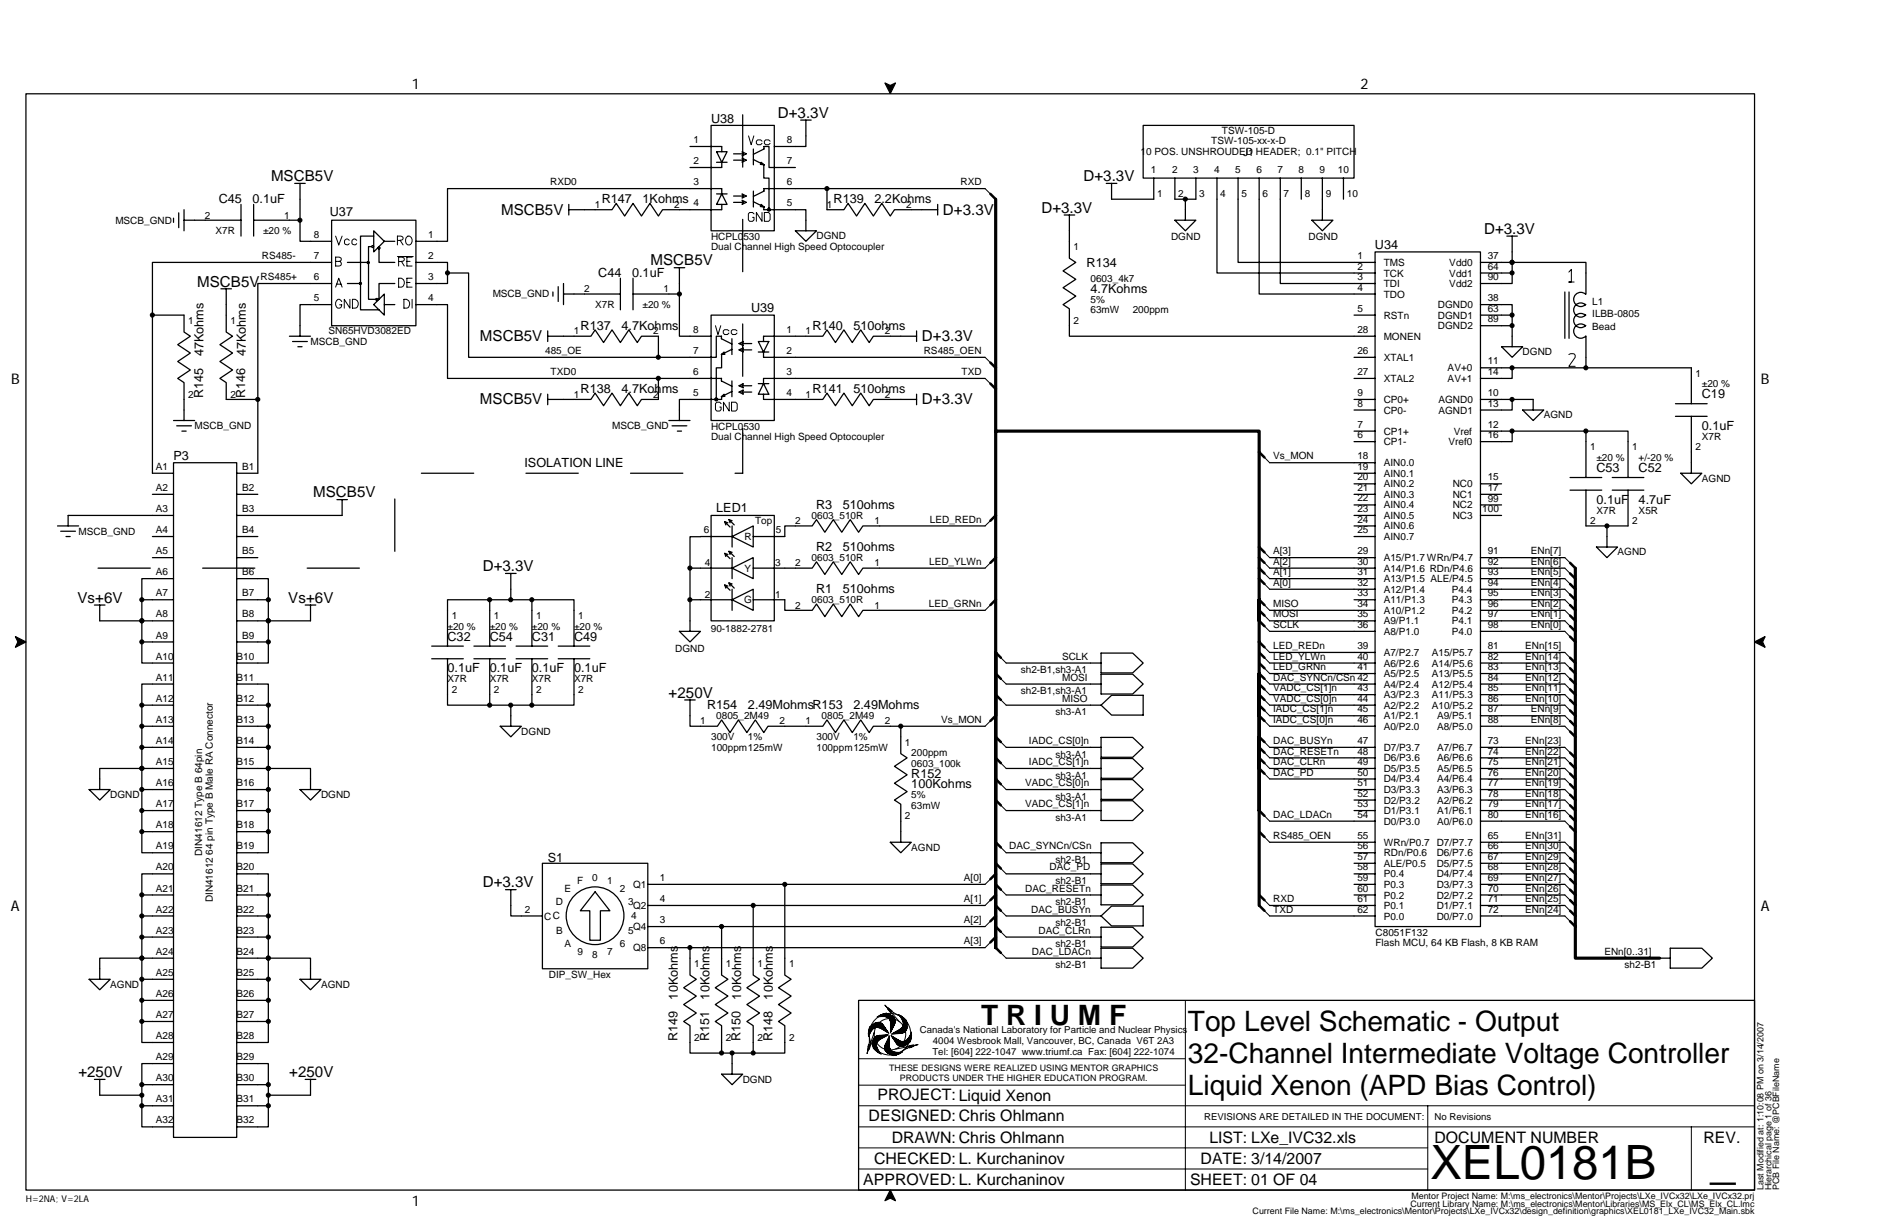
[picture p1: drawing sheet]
<svg xmlns="http://www.w3.org/2000/svg" width="432mm" height="279mm" viewBox="0 0 432 279" stroke-linecap="round" stroke-linejoin="round" font-family="sans-serif">
<defs><g id="words">
<g font-size="10.8">
<text x="325.8" y="268.5">XEL0181B</text>
<text x="389.4" y="268.5">_</text>
</g>
<g font-size="6.4">
<text x="223.5" y="233.4">T R I U M F</text>
<text x="270.5" y="234.8">Top Level Schematic - Output</text>
<text x="270.5" y="242">32-Channel Intermediate Voltage Controller</text>
<text x="270.5" y="249.2">Liquid Xenon (APD Bias Control)</text>
</g>
<g font-size="3.6">
<text x="199.8" y="250.6">PROJECT: Liquid Xenon</text>
<text x="197.8" y="255.4">DESIGNED: Chris Ohlmann</text>
<text x="203.1" y="260.2">DRAWN: Chris Ohlmann</text>
<text x="275.4" y="260.2">LIST: LXe_IVC32.xls</text>
<text x="326.7" y="260.2">DOCUMENT NUMBER</text>
<text x="388" y="260.2">REV.</text>
<text x="196.6" y="269.8">APPROVED: L. Kurchaninov</text>
<text x="199.1" y="265">CHECKED: L. Kurchaninov</text>
<text x="271" y="269.8">SHEET: 01 OF 04</text>
<text x="273.4" y="265">DATE: 3/14/2007</text>
</g>
<g font-size="3.4">
<text x="177.1" y="26.8">D+3.3V</text>
<text x="61.7" y="41.2">MSCB5V</text>
<text x="246.8" y="41.2">D+3.3V</text>
<text x="114.1" y="48.9">MSCB5V</text>
<text x="214.8" y="48.9">D+3.3V</text>
<text x="237.2" y="48.5">D+3.3V</text>
<text x="338" y="53.2">D+3.3V</text>
<text x="44.9" y="65.3">MSCB5V</text>
<text x="148.1" y="60.5">MSCB5V</text>
<text x="109.3" y="77.7">MSCB5V</text>
<text x="210" y="77.7">D+3.3V</text>
<text x="109.3" y="92.1">MSCB5V</text>
<text x="210" y="92.1">D+3.3V</text>
<text x="71.3" y="113.3">MSCB5V</text>
<text x="109.9" y="130.1">D+3.3V</text>
<text x="17.7" y="137.3">Vs+6V</text>
<text x="65.7" y="137.3">Vs+6V</text>
<text x="152.3" y="158.9">+250V</text>
<text x="109.9" y="202.1">D+3.3V</text>
<text x="17.8" y="245.3">+250V</text>
<text x="65.8" y="245.3">+250V</text>
</g>
<g font-size="3.3">
<text x="93.8" y="20.3">1</text>
<text x="309.9" y="20.3">2</text>
<text x="2.5" y="87.5">B</text>
<text x="401" y="87.5">B</text>
<text x="2.5" y="207.5">A</text>
<text x="401" y="207.5">A</text>
<text x="93.8" y="274.7">1</text>
</g>
<g font-size="2.9">
<text x="161.9" y="27.9">U38</text>
<text x="49.8" y="46.3">C45</text>
<text x="57.5" y="46.3">0.1uF</text>
<text x="137" y="46.3">R147</text>
<text x="146.3" y="46.3">1Kohms</text>
<text x="189.8" y="46.3">R139</text>
<text x="199.1" y="46.3">2.2Kohms</text>
<text x="75.1" y="49.3">U37</text>
<text x="313.1" y="56.8">U34</text>
<text x="136.2" y="63.1">C44</text>
<text x="143.9" y="63.1">0.1uF</text>
<text x="247.5" y="60.7">R134</text>
<text x="171" y="71.1">U39</text>
<text x="248.3" y="66.7">4.7Kohms</text>
<text x="132.2" y="75.1">R137</text>
<text x="141.5" y="75.1">4.7Kohms</text>
<text x="185" y="75.1">R140</text>
<text x="194.4" y="75.1">510ohms</text>
<text x="46.4" y="81.2" transform="rotate(-90 46.4 81.2)">47Kohms</text>
<text x="56" y="81.2" transform="rotate(-90 56 81.2)">47Kohms</text>
<text x="132.2" y="89.5">R138</text>
<text x="141.5" y="89.5">4.7Kohms</text>
<text x="185" y="89.5">R141</text>
<text x="194.4" y="89.5">510ohms</text>
<text x="46.3" y="90.7" transform="rotate(-90 46.3 90.7)">R145</text>
<text x="55.9" y="90.7" transform="rotate(-90 55.9 90.7)">R146</text>
<text x="387.6" y="90.7">C19</text>
<text x="387.6" y="97.9">0.1uF</text>
<text x="39.5" y="104.8">P3</text>
<text x="119.4" y="106.3">ISOLATION LINE</text>
<text x="363.6" y="107.5">C53</text>
<text x="373.2" y="107.5">C52</text>
<text x="163.1" y="116.6">LED1</text>
<text x="185.9" y="115.9">R3</text>
<text x="191.9" y="115.9">510ohms</text>
<text x="363.6" y="114.7">0.1uF</text>
<text x="373.2" y="114.7">4.7uF</text>
<text x="185.9" y="125.5">R2</text>
<text x="191.9" y="125.5">510ohms</text>
<text x="185.9" y="135.1">R1</text>
<text x="191.9" y="135.1">510ohms</text>
<text x="101.9" y="145.9">C32</text>
<text x="111.5" y="145.9">C54</text>
<text x="121.1" y="145.9">C31</text>
<text x="130.7" y="145.9">C49</text>
<text x="101.9" y="153.1">0.1uF</text>
<text x="111.5" y="153.1">0.1uF</text>
<text x="121.1" y="153.1">0.1uF</text>
<text x="130.7" y="153.1">0.1uF</text>
<text x="161" y="161.5">R154</text>
<text x="170.3" y="161.5">2.49MohmsR153</text>
<text x="194.4" y="161.5">2.49Mohms</text>
<text x="207.5" y="177.1">R152</text>
<text x="207.5" y="179.5">100Kohms</text>
<text x="124.7" y="196.3">S1</text>
<text x="154.4" y="227.6" transform="rotate(-90 154.4 227.6)">10Kohms</text>
<text x="161.6" y="227.6" transform="rotate(-90 161.6 227.6)">10Kohms</text>
<text x="168.8" y="227.6" transform="rotate(-90 168.8 227.6)">10Kohms</text>
<text x="176" y="227.6" transform="rotate(-90 176 227.6)">10Kohms</text>
<text x="154.3" y="237.1" transform="rotate(-90 154.3 237.1)">R149</text>
<text x="161.5" y="237.1" transform="rotate(-90 161.5 237.1)">R151</text>
<text x="168.7" y="237.1" transform="rotate(-90 168.7 237.1)">R150</text>
<text x="175.9" y="237.1" transform="rotate(-90 175.9 237.1)">R148</text>
</g>
<g font-size="2.3">
<text x="157.9" y="32.6">1</text>
<text x="179.2" y="32.6">8</text>
<text x="259.8" y="35.3">10 POS. UNSHROUDED HEADER; 0.1&quot; PITCH</text>
<text x="275.8" y="32.9">TSW-105-xx-x-D</text>
<text x="278.3" y="30.5">TSW-105-D</text>
<text x="283.1" y="35.4">J1</text>
<text x="157.9" y="37.4">2</text>
<text x="179.2" y="37.4">7</text>
<text x="262.1" y="39.4">1</text>
<text x="266.9" y="39.4">2</text>
<text x="271.7" y="39.4">3</text>
<text x="276.5" y="39.4">4</text>
<text x="281.3" y="39.4">5</text>
<text x="286.1" y="39.4">6</text>
<text x="290.9" y="39.5">7</text>
<text x="295.7" y="39.4">8</text>
<text x="300.5" y="39.4">9</text>
<text x="304.7" y="39.4">10</text>
<text x="125.3" y="42.2">RXD0</text>
<text x="135.5" y="47.3">1</text>
<text x="153.5" y="47.3">2</text>
<text x="157.9" y="47">4</text>
<text x="157.9" y="42.2">3</text>
<text x="179.2" y="42.2">6</text>
<text x="179.2" y="47">5</text>
<text x="188.3" y="47.3">1</text>
<text x="206.4" y="47.3">2</text>
<text x="218.8" y="42.2">RXD</text>
<text x="263.5" y="44.9">1</text>
<text x="268.3" y="44.9">2</text>
<text x="273.1" y="44.9">3</text>
<text x="277.9" y="44.9">4</text>
<text x="282.7" y="44.9">5</text>
<text x="287.5" y="44.9">6</text>
<text x="292.3" y="44.9">7</text>
<text x="297.1" y="44.9">8</text>
<text x="301.9" y="44.9">9</text>
<text x="306.7" y="44.9">10</text>
<text x="26.3" y="50.9">MSCB_GND</text>
<text x="46.7" y="49.8">2</text>
<text x="49.1" y="53.4">X7R</text>
<text x="59.9" y="53.4">±20 %</text>
<text x="64.7" y="49.8">1</text>
<text x="59.6" y="59">RS485-</text>
<text x="71.5" y="54.2">8</text>
<text x="71.5" y="59">7</text>
<text x="97.5" y="54.2">1</text>
<text x="97.5" y="59">2</text>
<text x="161.9" y="54.6">HCPL0530</text>
<text x="161.9" y="57">Dual Channel High Speed Optocoupler</text>
<text x="185.9" y="54.5">DGND</text>
<text x="244.5" y="57">1</text>
<text x="266.7" y="54.7">DGND</text>
<text x="298" y="54.7">DGND</text>
<text x="309.1" y="59">1</text>
<text x="338.8" y="59">37</text>
<text x="59.4" y="63.8">RS485+</text>
<text x="71.5" y="63.8">6</text>
<text x="97.5" y="63.8">3</text>
<text x="248.3" y="64.2">0603_4k7</text>
<text x="309.1" y="61.4">2</text>
<text x="309.1" y="63.8">3</text>
<text x="315.1" y="60.6">TMS</text>
<text x="315.1" y="63">TCK</text>
<text x="315.1" y="65.4">TDI</text>
<text x="330.1" y="63">Vdd1</text>
<text x="330.1" y="60.6">Vdd0</text>
<text x="330.1" y="65.4">Vdd2</text>
<text x="338.8" y="61.4">64</text>
<text x="338.8" y="63.8">90</text>
<text x="71.5" y="68.6">5</text>
<text x="97.5" y="68.6">4</text>
<text x="112.2" y="67.7">MSCB_GND</text>
<text x="133.1" y="66.6">2</text>
<text x="135.5" y="70.2">X7R</text>
<text x="146.3" y="70.2">±20 %</text>
<text x="151.1" y="66.6">1</text>
<text x="248.3" y="69">5%</text>
<text x="248.3" y="71.4">63mW</text>
<text x="258" y="71.4">200ppm</text>
<text x="309.1" y="71">5</text>
<text x="309.1" y="66.2">4</text>
<text x="315.1" y="67.8">TDO</text>
<text x="327.5" y="70.2">DGND0</text>
<text x="338.8" y="68.6">38</text>
<text x="338.8" y="71">63</text>
<text x="362.6" y="69.3">L1</text>
<text x="42.9" y="73.8">1</text>
<text x="52.5" y="73.8">1</text>
<text x="74.8" y="76.1">SN65HVD3082ED</text>
<text x="130.7" y="76.2">1</text>
<text x="148.7" y="76.2">2</text>
<text x="157.8" y="75.8">8</text>
<text x="179.1" y="75.8">1</text>
<text x="183.5" y="76.2">1</text>
<text x="201.5" y="76.2">2</text>
<text x="244.5" y="73.8">2</text>
<text x="309.1" y="75.8">28</text>
<text x="315.1" y="72.6">RSTn</text>
<text x="315.1" y="77.4">MONEN</text>
<text x="327.5" y="72.6">DGND1</text>
<text x="327.5" y="75">DGND2</text>
<text x="338.8" y="73.4">89</text>
<text x="362.6" y="72.2">ILBB-0805</text>
<text x="362.6" y="75.1">Bead</text>
<text x="70.7" y="78.6">MSCB_GND</text>
<text x="124.1" y="80.6">485_OE</text>
<text x="157.8" y="80.6">7</text>
<text x="179.1" y="80.6">2</text>
<text x="210.4" y="80.6">RS485_OEN</text>
<text x="309.1" y="80.6">26</text>
<text x="315.1" y="82.2">XTAL1</text>
<text x="338.8" y="83">11</text>
<text x="346.8" y="80.9">DGND</text>
<text x="125.4" y="85.4">TXD0</text>
<text x="157.8" y="85.4">6</text>
<text x="179.1" y="85.4">3</text>
<text x="219" y="85.4">TXD</text>
<text x="309.1" y="85.4">27</text>
<text x="315.1" y="87">XTAL2</text>
<text x="329.7" y="84.6">AV+0</text>
<text x="329.7" y="87">AV+1</text>
<text x="338.8" y="85.4">14</text>
<text x="386.1" y="85.8">1</text>
<text x="387.6" y="88.2">±20 %</text>
<text x="42.9" y="90.6">2</text>
<text x="52.5" y="90.6">2</text>
<text x="130.7" y="90.6">1</text>
<text x="148.7" y="90.6">2</text>
<text x="157.8" y="90.2">5</text>
<text x="179.1" y="90.2">4</text>
<text x="183.5" y="90.6">1</text>
<text x="201.5" y="90.6">2</text>
<text x="309.1" y="90.2">9</text>
<text x="309.1" y="92.6">8</text>
<text x="315.1" y="94.2">CP0-</text>
<text x="315.1" y="91.8">CP0+</text>
<text x="327.6" y="94.2">AGND1</text>
<text x="327.6" y="91.8">AGND0</text>
<text x="338.8" y="90.2">10</text>
<text x="338.8" y="92.6">13</text>
<text x="351.6" y="95.3">AGND</text>
<text x="44.3" y="97.8">MSCB_GND</text>
<text x="139.4" y="97.8">MSCB_GND</text>
<text x="161.9" y="100.2">Dual Channel High Speed Optocoupler</text>
<text x="161.9" y="97.8">HCPL0530</text>
<text x="309.1" y="97.4">7</text>
<text x="309.1" y="99.8">6</text>
<text x="315.1" y="101.4">CP1-</text>
<text x="315.1" y="99">CP1+</text>
<text x="329.9" y="101.4">Vref0</text>
<text x="331.1" y="99">Vref</text>
<text x="338.8" y="97.4">12</text>
<text x="338.8" y="99.8">16</text>
<text x="387.6" y="100.2">X7R</text>
<text x="35.5" y="107">A1</text>
<text x="55.2" y="107">B1</text>
<text x="289.9" y="104.6">Vs_MON</text>
<text x="309.1" y="104.6">18</text>
<text x="309.1" y="107">19</text>
<text x="315.1" y="106.2">AIN0.0</text>
<text x="362.1" y="102.6">1</text>
<text x="363.6" y="105">±20 %</text>
<text x="371.8" y="102.6">1</text>
<text x="373.2" y="105">+/-20 %</text>
<text x="386.1" y="102.6">2</text>
<text x="35.5" y="111.8">A2</text>
<text x="55.2" y="111.8">B2</text>
<text x="309.1" y="109.4">20</text>
<text x="309.1" y="111.8">21</text>
<text x="315.1" y="108.6">AIN0.1</text>
<text x="315.1" y="113.4">AIN0.3</text>
<text x="315.1" y="111">AIN0.2</text>
<text x="330.8" y="111">NC0</text>
<text x="330.8" y="113.4">NC1</text>
<text x="338.8" y="109.4">15</text>
<text x="338.8" y="111.8">17</text>
<text x="387.6" y="109.7">AGND</text>
<text x="35.5" y="116.6">A3</text>
<text x="55.2" y="116.6">B3</text>
<text x="172" y="119.4">Top</text>
<text x="181.1" y="119.4">2</text>
<text x="184.8" y="118.2">0603_510R</text>
<text x="199.1" y="119.4">1</text>
<text x="211.8" y="119">LED_REDn</text>
<text x="309.1" y="114.2">22</text>
<text x="309.1" y="116.6">23</text>
<text x="309.1" y="119">24</text>
<text x="315.1" y="118.2">AIN0.5</text>
<text x="315.1" y="115.8">AIN0.4</text>
<text x="330.8" y="115.8">NC2</text>
<text x="330.8" y="118.2">NC3</text>
<text x="337.6" y="116.6">100</text>
<text x="338.8" y="114.2">99</text>
<text x="362.1" y="119.4">2</text>
<text x="363.6" y="117">X7R</text>
<text x="371.8" y="119.4">2</text>
<text x="373.2" y="117">X5R</text>
<text x="17.9" y="121.8">MSCB_GND</text>
<text x="35.5" y="121.4">A4</text>
<text x="55.2" y="121.4">B4</text>
<text x="160.3" y="121.4">6</text>
<text x="169.5" y="123">R</text>
<text x="176.7" y="121.4">5</text>
<text x="309.1" y="121.4">25</text>
<text x="315.1" y="120.6">AIN0.6</text>
<text x="315.1" y="123">AIN0.7</text>
<text x="35.5" y="131">A6</text>
<text x="35.5" y="126.2">A5</text>
<text x="55.2" y="131">B6</text>
<text x="55.2" y="126.2">B5</text>
<text x="160.5" y="128.9">4</text>
<text x="169.6" y="130.2">Y</text>
<text x="176.5" y="128.9">3</text>
<text x="181.1" y="129">2</text>
<text x="184.8" y="127.8">0603_510R</text>
<text x="199.1" y="129">1</text>
<text x="211.6" y="128.6">LED_YLWn</text>
<text x="289.9" y="126.2">A[3]</text>
<text x="289.9" y="128.6">A[2]</text>
<text x="289.9" y="131">A[1]</text>
<text x="309.1" y="131">31</text>
<text x="309.1" y="128.6">30</text>
<text x="309.1" y="126.2">29</text>
<text x="315.1" y="127.8">A15/P1.7 WRn/P4.7</text>
<text x="315.1" y="130.2">A14/P1.6 RDn/P4.6</text>
<text x="338.8" y="131">93</text>
<text x="338.8" y="128.6">92</text>
<text x="338.8" y="126.2">91</text>
<text x="348.6" y="126.2">ENn[7]</text>
<text x="348.6" y="128.6">ENn[6]</text>
<text x="348.6" y="131">ENn[5]</text>
<text x="368.4" y="126.5">AGND</text>
<text x="35.5" y="135.8">A7</text>
<text x="55.2" y="135.8">B7</text>
<text x="160.5" y="136.1">2</text>
<text x="169.5" y="137.4">G</text>
<text x="176.5" y="136.1">1</text>
<text x="184.8" y="137.4">0603_510R</text>
<text x="289.9" y="133.4">A[0]</text>
<text x="309.1" y="135.8">33</text>
<text x="309.1" y="133.4">32</text>
<text x="315.1" y="132.6">A13/P1.5 ALE/P4.5</text>
<text x="315.1" y="135">A12/P1.4</text>
<text x="315.1" y="137.4">A11/P1.3</text>
<text x="330.6" y="137.4">P4.3</text>
<text x="330.6" y="135">P4.4</text>
<text x="338.8" y="135.8">95</text>
<text x="338.8" y="133.4">94</text>
<text x="348.6" y="133.4">ENn[4]</text>
<text x="348.6" y="135.8">ENn[3]</text>
<text x="35.5" y="140.6">A8</text>
<text x="55.2" y="140.6">B8</text>
<text x="101.9" y="143.4">±20 %</text>
<text x="102.9" y="141">1</text>
<text x="111.5" y="143.4">±20 %</text>
<text x="112.5" y="141">1</text>
<text x="121.1" y="143.4">±20 %</text>
<text x="122.1" y="141">1</text>
<text x="130.7" y="143.4">±20 %</text>
<text x="131.7" y="141">1</text>
<text x="161.9" y="143.8">90-1882-2781</text>
<text x="181.1" y="138.6">2</text>
<text x="199.1" y="138.6">1</text>
<text x="211.5" y="138.2">LED_GRNn</text>
<text x="289.9" y="143">SCLK</text>
<text x="289.9" y="140.6">MOSI</text>
<text x="289.9" y="138.2">MISO</text>
<text x="309.1" y="143">36</text>
<text x="309.1" y="140.6">35</text>
<text x="309.1" y="138.2">34</text>
<text x="315.1" y="139.8">A10/P1.2</text>
<text x="315.1" y="142.2">A9/P1.1</text>
<text x="330.6" y="142.2">P4.1</text>
<text x="330.6" y="139.8">P4.2</text>
<text x="338.8" y="143">98</text>
<text x="338.8" y="140.6">97</text>
<text x="338.8" y="138.2">96</text>
<text x="348.6" y="138.2">ENn[2]</text>
<text x="348.6" y="140.6">ENn[1]</text>
<text x="348.6" y="143">ENn[0]</text>
<text x="35.5" y="145.4">A9</text>
<text x="55.2" y="145.4">B9</text>
<text x="153.8" y="148.4">DGND</text>
<text x="289.9" y="147.8">LED_REDn</text>
<text x="309.1" y="147.8">39</text>
<text x="315.1" y="144.6">A8/P1.0</text>
<text x="315.1" y="149.4">A7/P2.7</text>
<text x="326.1" y="149.4">A15/P5.7</text>
<text x="330.6" y="144.6">P4.0</text>
<text x="338.8" y="147.8">81</text>
<text x="347.3" y="147.8">ENn[15]</text>
<text x="35.5" y="155">A11</text>
<text x="35.5" y="150.2">A10</text>
<text x="53.9" y="155">B11</text>
<text x="53.9" y="150.2">B10</text>
<text x="101.9" y="155.4">X7R</text>
<text x="111.5" y="155.4">X7R</text>
<text x="121.1" y="155.4">X7R</text>
<text x="130.7" y="155.4">X7R</text>
<text x="232.5" y="153.3">sh2-B1,sh3-A1</text>
<text x="241.9" y="150.2">SCLK</text>
<text x="241.9" y="155">MOSI</text>
<text x="289.9" y="155">DAC_SYNCn/CSn 42</text>
<text x="289.9" y="150.2">LED_YLWn</text>
<text x="289.9" y="152.6">LED_GRNn</text>
<text x="309.1" y="152.6">41</text>
<text x="309.1" y="150.2">40</text>
<text x="315.1" y="151.8">A6/P2.6</text>
<text x="315.1" y="154.2">A5/P2.5</text>
<text x="326.1" y="154.2">A13/P5.5</text>
<text x="326.1" y="151.8">A14/P5.6</text>
<text x="338.8" y="155">84</text>
<text x="338.8" y="152.6">83</text>
<text x="338.8" y="150.2">82</text>
<text x="347.3" y="150.2">ENn[14]</text>
<text x="347.3" y="152.6">ENn[13]</text>
<text x="347.3" y="155">ENn[12]</text>
<text x="35.5" y="159.8">A12</text>
<text x="53.9" y="159.8">B12</text>
<text x="102.9" y="157.8">2</text>
<text x="112.5" y="157.8">2</text>
<text x="122.1" y="157.8">2</text>
<text x="131.7" y="157.8">2</text>
<text x="232.5" y="158.1">sh2-B1,sh3-A1</text>
<text x="241.9" y="159.8">MISO</text>
<text x="289.9" y="159.8">VADC_CS[0]n</text>
<text x="289.9" y="157.4">VADC_CS[1]n</text>
<text x="309.1" y="159.8">44</text>
<text x="309.1" y="157.4">43</text>
<text x="315.1" y="156.6">A4/P2.4</text>
<text x="315.1" y="161.4">A2/P2.2</text>
<text x="315.1" y="159">A3/P2.3</text>
<text x="326.1" y="161.4">A10/P5.2</text>
<text x="326.1" y="159">A11/P5.3</text>
<text x="326.1" y="156.6">A12/P5.4</text>
<text x="338.8" y="159.8">86</text>
<text x="338.8" y="157.4">85</text>
<text x="347.3" y="157.4">ENn[11]</text>
<text x="347.3" y="159.8">ENn[10]</text>
<text x="35.5" y="164.6">A13</text>
<text x="53.9" y="164.6">B13</text>
<text x="118.7" y="167.3">DGND</text>
<text x="159.5" y="165">1</text>
<text x="163.1" y="163.8">0805_2M49</text>
<text x="177.5" y="165">2</text>
<text x="183.5" y="165">1</text>
<text x="187.1" y="163.8">0805_2M49</text>
<text x="201.5" y="165">2</text>
<text x="214.3" y="164.6">Vs_MON</text>
<text x="240.3" y="162.9">sh3-A1</text>
<text x="289.9" y="164.6">IADC_CS[0]n</text>
<text x="289.9" y="162.2">IADC_CS[1]n</text>
<text x="309.1" y="164.6">46</text>
<text x="309.1" y="162.2">45</text>
<text x="315.1" y="166.2">A0/P2.0</text>
<text x="315.1" y="163.8">A1/P2.1</text>
<text x="327.3" y="163.8">A9/P5.1</text>
<text x="327.3" y="166.2">A8/P5.0</text>
<text x="338.8" y="164.6">88</text>
<text x="338.8" y="162.2">87</text>
<text x="348.6" y="162.2">ENn[9]</text>
<text x="348.6" y="164.6">ENn[8]</text>
<text x="35.5" y="169.4">A14</text>
<text x="53.9" y="169.4">B14</text>
<text x="161.9" y="168.6">300V</text>
<text x="161.9" y="171">100ppm125mW</text>
<text x="170.3" y="168.6">1%</text>
<text x="185.9" y="168.6">300V</text>
<text x="185.9" y="171">100ppm125mW</text>
<text x="194.4" y="168.6">1%</text>
<text x="206.1" y="169.8">1</text>
<text x="207.5" y="172.2">200ppm</text>
<text x="234.3" y="169.4">IADC_CS[0]n</text>
<text x="240.3" y="172.5">sh3-A1</text>
<text x="289.9" y="171.8">DAC_RESETn</text>
<text x="289.9" y="169.4">DAC_BUSYn</text>
<text x="309.1" y="171.8">48</text>
<text x="309.1" y="169.4">47</text>
<text x="315.1" y="171">D7/P3.7</text>
<text x="315.1" y="173.4">D6/P3.6</text>
<text x="327.3" y="171">A7/P6.7</text>
<text x="327.3" y="173.4">A6/P6.6</text>
<text x="338.8" y="171.8">74</text>
<text x="338.8" y="169.4">73</text>
<text x="347.3" y="169.4">ENn[23]</text>
<text x="347.3" y="171.8">ENn[22]</text>
<text x="35.5" y="179">A16</text>
<text x="35.5" y="174.2">A15</text>
<text x="53.9" y="179">B16</text>
<text x="53.9" y="174.2">B15</text>
<text x="207.5" y="174.6">0603_100k</text>
<text x="233.5" y="179">VADC_CS[0]n</text>
<text x="234.3" y="174.2">IADC_CS[1]n</text>
<text x="240.3" y="177.3">sh3-A1</text>
<text x="289.9" y="176.6">DAC_PD</text>
<text x="289.9" y="174.2">DAC_CLRn</text>
<text x="309.1" y="179">51</text>
<text x="309.1" y="176.6">50</text>
<text x="309.1" y="174.2">49</text>
<text x="315.1" y="175.8">D5/P3.5</text>
<text x="315.1" y="178.2">D4/P3.4</text>
<text x="327.3" y="175.8">A5/P6.5</text>
<text x="327.3" y="178.2">A4/P6.4</text>
<text x="338.8" y="179">77</text>
<text x="338.8" y="176.6">76</text>
<text x="338.8" y="174.2">75</text>
<text x="347.3" y="174.2">ENn[21]</text>
<text x="347.3" y="176.6">ENn[20]</text>
<text x="347.3" y="179">ENn[19]</text>
<text x="25.1" y="181.7">DGND</text>
<text x="35.5" y="183.8">A17</text>
<text x="53.9" y="183.8">B17</text>
<text x="73.1" y="181.7">DGND</text>
<text x="207.5" y="181.8">5%</text>
<text x="207.5" y="184.2">63mW</text>
<text x="233.5" y="183.8">VADC_CS[1]n</text>
<text x="240.3" y="182.1">sh3-A1</text>
<text x="309.1" y="183.8">53</text>
<text x="309.1" y="181.4">52</text>
<text x="315.1" y="180.6">D3/P3.3</text>
<text x="315.1" y="183">D2/P3.2</text>
<text x="315.1" y="185.4">D1/P3.1</text>
<text x="327.3" y="180.6">A3/P6.3</text>
<text x="327.3" y="183">A2/P6.2</text>
<text x="327.3" y="185.4">A1/P6.1</text>
<text x="338.8" y="183.8">79</text>
<text x="338.8" y="181.4">78</text>
<text x="347.3" y="181.4">ENn[18]</text>
<text x="347.3" y="183.8">ENn[17]</text>
<text x="35.5" y="188.6">A18</text>
<text x="53.9" y="188.6">B18</text>
<text x="206.1" y="186.6">2</text>
<text x="240.3" y="186.9">sh3-A1</text>
<text x="289.9" y="186.2">DAC_LDACn</text>
<text x="289.9" y="191">RS485_OEN</text>
<text x="309.1" y="186.2">54</text>
<text x="309.1" y="191">55</text>
<text x="315.1" y="187.8">D0/P3.0</text>
<text x="327.3" y="187.8">A0/P6.0</text>
<text x="338.8" y="186.2">80</text>
<text x="338.8" y="191">65</text>
<text x="347.3" y="186.2">ENn[16]</text>
<text x="347.3" y="191">ENn[31]</text>
<text x="35.5" y="193.4">A19</text>
<text x="46" y="194.9" transform="rotate(-90 46 194.9)">DIN41612 Type B 64pin</text>
<text x="53.9" y="193.4">B19</text>
<text x="207.5" y="193.7">AGND</text>
<text x="229.8" y="193.4">DAC_SYNCn/CSn</text>
<text x="240.3" y="196.5">sh2-B1</text>
<text x="309.1" y="195.8">57</text>
<text x="309.1" y="193.4">56</text>
<text x="315.1" y="192.6">WRn/P0.7 D7/P7.7</text>
<text x="315.1" y="195">RDn/P0.6</text>
<text x="315.1" y="197.4">ALE/P0.5</text>
<text x="327.2" y="197.4">D5/P7.5</text>
<text x="327.2" y="195">D6/P7.6</text>
<text x="338.8" y="195.8">67</text>
<text x="338.8" y="193.4">66</text>
<text x="347.3" y="193.4">ENn[30]</text>
<text x="347.3" y="195.8">ENn[29]</text>
<text x="35.5" y="203">A21</text>
<text x="35.5" y="198.2">A20</text>
<text x="53.9" y="203">B21</text>
<text x="53.9" y="198.2">B20</text>
<text x="128.6" y="203.2">E</text>
<text x="131.5" y="201.2">F</text>
<text x="134.9" y="200.6">0</text>
<text x="138.3" y="201.2">1</text>
<text x="141.1" y="203.2">2</text>
<text x="144.2" y="202.2">Q1</text>
<text x="150.3" y="200.6">1</text>
<text x="219.5" y="200.6">A[0]</text>
<text x="233.5" y="203">DAC_RESETn</text>
<text x="239" y="198.2">DAC_PD</text>
<text x="240.3" y="201.3">sh2-B1</text>
<text x="309.1" y="203">60</text>
<text x="309.1" y="200.6">59</text>
<text x="309.1" y="198.2">58</text>
<text x="315.1" y="199.8">P0.4</text>
<text x="315.1" y="202.2">P0.3</text>
<text x="327.2" y="202.2">D3/P7.3</text>
<text x="327.2" y="199.8">D4/P7.4</text>
<text x="338.8" y="203">70</text>
<text x="338.8" y="200.6">69</text>
<text x="338.8" y="198.2">68</text>
<text x="347.3" y="198.2">ENn[28]</text>
<text x="347.3" y="200.6">ENn[27]</text>
<text x="347.3" y="203">ENn[26]</text>
<text x="35.5" y="207.8">A22</text>
<text x="48.5" y="205.5" transform="rotate(-90 48.5 205.5)">DIN41612 64 pin Type B Male RA Connector</text>
<text x="53.9" y="207.8">B22</text>
<text x="119.5" y="207.8">2</text>
<text x="123.9" y="209.4">CC</text>
<text x="126.6" y="206">D</text>
<text x="143.1" y="206">3</text>
<text x="143.7" y="209.3">4</text>
<text x="144.2" y="207">Q2</text>
<text x="150.3" y="205.4">4</text>
<text x="219.5" y="205.4">A[1]</text>
<text x="234.9" y="207.8">DAC_BUSYn</text>
<text x="240.3" y="206.1">sh2-B1</text>
<text x="289.9" y="205.4">RXD</text>
<text x="289.9" y="207.8">TXD</text>
<text x="309.1" y="207.8">62</text>
<text x="309.1" y="205.4">61</text>
<text x="315.1" y="204.6">P0.2</text>
<text x="315.1" y="209.4">P0.0</text>
<text x="315.1" y="207">P0.1</text>
<text x="327.2" y="207">D1/P7.1</text>
<text x="327.2" y="209.4">D0/P7.0</text>
<text x="327.2" y="204.6">D2/P7.2</text>
<text x="338.8" y="207.8">72</text>
<text x="338.8" y="205.4">71</text>
<text x="347.3" y="205.4">ENn[25]</text>
<text x="347.3" y="207.8">ENn[24]</text>
<text x="35.5" y="212.6">A23</text>
<text x="53.9" y="212.6">B23</text>
<text x="126.7" y="212.7">B</text>
<text x="128.6" y="215.6">A</text>
<text x="141.1" y="215.6">6</text>
<text x="143.1" y="212.7">5</text>
<text x="144.2" y="211.8">Q4</text>
<text x="150.3" y="215">6</text>
<text x="150.3" y="210.2">3</text>
<text x="219.5" y="215">A[3]</text>
<text x="219.5" y="210.2">A[2]</text>
<text x="236.5" y="212.6">DAC_CLRn</text>
<text x="240.3" y="210.9">sh2-B1</text>
<text x="240.3" y="215.7">sh2-B1</text>
<text x="313.3" y="213.1">C8051F132</text>
<text x="313.3" y="215.5">Flash MCU, 64 KB Flash, 8 KB RAM</text>
<text x="35.5" y="217.4">A24</text>
<text x="53.9" y="217.4">B24</text>
<text x="131.5" y="217.5">9</text>
<text x="134.9" y="218.2">8</text>
<text x="138.3" y="217.5">7</text>
<text x="144.2" y="216.6">Q8</text>
<text x="158.1" y="220.2">1</text>
<text x="165.3" y="220.2">1</text>
<text x="172.5" y="220.2">1</text>
<text x="179.7" y="220.2">1</text>
<text x="235" y="217.4">DAC_LDACn</text>
<text x="240.3" y="220.5">sh2-B1</text>
<text x="365.4" y="217.4">ENn[0..31]</text>
<text x="370" y="220.5">sh2-B1</text>
<text x="25.1" y="224.9">AGND</text>
<text x="35.5" y="227">A26</text>
<text x="35.5" y="222.2">A25</text>
<text x="53.9" y="227">B26</text>
<text x="53.9" y="222.2">B25</text>
<text x="73.1" y="224.9">AGND</text>
<text x="125" y="222.6">DIP_SW_Hex</text>
<text x="35.5" y="231.8">A27</text>
<text x="53.9" y="231.8">B27</text>
<text x="35.5" y="236.6">A28</text>
<text x="53.9" y="236.6">B28</text>
<text x="158.1" y="237">2</text>
<text x="165.3" y="237">2</text>
<text x="172.5" y="237">2</text>
<text x="179.7" y="237">2</text>
<text x="35.5" y="241.4">A29</text>
<text x="53.9" y="241.4">B29</text>
<text x="35.5" y="251">A31</text>
<text x="35.5" y="246.2">A30</text>
<text x="53.9" y="251">B31</text>
<text x="53.9" y="246.2">B30</text>
<text x="169.1" y="246.5">DGND</text>
<text x="35.5" y="255.8">A32</text>
<text x="53.9" y="255.8">B32</text>
</g>
<g font-size="2.2">
<text x="209.5" y="235.3">Canada's National Laboratory for Particle and Nuclear Physics</text>
<text x="212.5" y="237.8">4004 Wesbrook Mall, Vancouver, BC, Canada V6T 2A3</text>
<text x="212.3" y="240.2">Tel: [604] 222-1047 www.triumf.ca Fax: [604] 222-1074</text>
<text x="274.2" y="255">REVISIONS ARE DETAILED IN THE DOCUMENT:</text>
<text x="326.7" y="255.1">No Revisions</text>
</g>
<text font-size="2.1" x="5.9" y="273.6">H=2NA; V=2LA</text>
<g font-size="2">
<text x="202.5" y="243.8">THESE DESIGNS WERE REALIZED USING MENTOR GRAPHICS</text>
<text x="204.9" y="246.1">PRODUCTS UNDER THE HIGHER EDUCATION PROGRAM.</text>
<text x="321.2" y="274.7">Current Library Name: M:\ms_electronics\Mentor\Libraries\MS_Elx_CL\MS_Elx_CL.lmc</text>
<text x="321.4" y="272.9">Mentor Project Name: M:\ms_electronics\Mentor\Projects\LXe_IVCx32\LXe_IVCx32.prj</text>
<text x="401.6" y="271" transform="rotate(-90 401.6 271)">Last Modified at: 1:10:08 PM on 3/14/2007</text>
<text x="403.4" y="271" transform="rotate(-90 403.4 271)">Hierarchical page 1 of 36</text>
<text x="405.2" y="271" transform="rotate(-90 405.2 271)">PCB File Name: @PCBFileName</text>
<text x="285.3" y="276.5">Current File Name: M:\ms_electronics\Mentor\Projects\LXe_IVCx32\design_definition\graphics\XEL0181_LXe_IVC32_Main.sbk</text>
</g>
</g></defs>
<g fill="none" stroke="#000" stroke-width=".29">
<path d="M5.9 21.4h393.7v249.6h-393.7zM157.1 33.4h7.2M157.1 38.1h7.2M161.9 28.6h14.4v24h-14.4zM163.2 34.5h2.4l-1.2 2.5zM163.2 37h2.4M164.4 33.4v1.1M164.4 37v1.1M167.1 36.5h2.1M167.1 35h2.1M169 36l.9 .5-.9 .5 .2-.5zM169 34.5l.9 .5-.9 .5 .2-.5z"/>
<path d="M169.1 26.1v12M171.6 33.9v3.6M171.6 36.3l2.4 1.2M173.4 37l.6 .5-.8-.1 .2-.2zM173.9 33.4h1.2v4.7h6M173.9 37.5v3.1h1.2v7.2M174 33.4v.5l-2.4 1.2M182.4 27.3h2.3M183.5 27.3v6.1h-7.2M260.3 28.6h48.1v12h-48.1zM39.5 49.7v.9M40.7 48.5v3.3"/>
<path d="M41.9 47.8v4.8M41.9 50.1h13M54.9 46.5v7.3M57.8 50.1h10.5M57.8 46.5v7.3M67.1 41.8h2.4M68.3 41.8v13.1h7.2M75.5 50.1h19.2v24.1h-19.2zM75.5 59.8h-40.8v48h4.8M79.1 59.8h4.8M84.5 56.2h-.6v12h1.8M85.1 52.6l2.4 2.3-2.4 2.5z"/>
<path d="M85.1 53.8h-3v16.7h4.2M86.1 56.3h.4v.3h-.4zM86.3 56.8v3h3.6M87.5 54.9h2.4M94.7 59.8h7.2v4.8h-7.2M129.5 47.8h9.9l.9-1.5 2 2.9 1.9-2.9 1.9 2.9 1.9-2.9 1.9 2.9 1-1.4h13.4M129.5 46.5v2.5M163.2 44.2h2.4M164.3 42.9h-62.4v12h-7.2M164.4 44.2l1.2 2.3h-2.4zM164.4 42.9v1.3M164.4 46.5v1.3"/>
<path d="M167.1 46.1h2.1M167.1 44.6h2.1M169 45.6l.9 .5-.9 .4 .2-.4zM169 44.2l.9 .4-.9 .5 .2-.5zM169.1 50v11.9M171.6 43.5v3.6M171.6 45.9l2.4 1.2M173.4 46.5l.6 .6-.8-.1 .2-.2zM173.9 47.1v.7h9.6v4.8M173.9 42.9h50.4M174 42.9v.6l-2.4 1.2M181.1 52.6h4.8l-2.4 2.3z"/>
<path d="M188.3 42.9v4.9h3.9l.9-1.5 2 2.9 1.9-2.9 1.9 2.9 1.9-2.9 2 2.9 .9-1.4h9.9M213.6 46.5v2.5M242.4 49h2.4M243.5 49v9.8l1.5 1-2.9 1.9 2.9 1.9-2.9 1.9 2.9 1.9-2.9 2 1.4 .9v6.3h69.7M251.9 41.8h2.5M262.8 40.6v4.8h-9.6v-3.6M267.6 50.1h4.8l-2.4 2.5zM267.6 40.6v4.8h4.8v-4.8M270 45.4v4.7M277.2 40.6v21.6h36M282 40.6v19.2h31.2M286.8 40.6v26.4h26.4"/>
<path d="M291.6 40.6v24h21.6M296.4 40.6v4.8M298.8 50.1h4.8l-2.4 2.5zM301.2 40.6v9.5M306 40.6v4.8M313.2 57.4h24v153.6h-24zM337.2 59.8h24v7.2M343.2 53.8h2.4M344.4 53.8v10.8h-7.2M34.7 71.8h7.2v3.8l1.4 1-2.8 1.9 2.8 1.9-2.8 1.9 2.8 1.9-2.8 2 1.4 .9v8.7M50.3 65.8h2.4M51.5 65.8v9.8l1.5 1-2.9 1.9 2.9 1.9-2.9 1.9 2.9 1.9-2.9 2 1.4 .9v3.9h7.2"/>
<path d="M65.9 76.6h4.8M66.6 77.8h3.4M67.8 79h1M75.5 69.4h-7.2v7.2M75.5 64.6h-16.8v43.2h-4.8M79.1 64.6h3M81.9 64.4h.3v.3h-.3zM85.1 69.4l2.4-2.4v4.8zM87.5 69.4h2.4M89.9 64.6h-3.6v3.6M94.7 69.4h7.2v16.8h62.4v.5l2.4 1.2M101.9 62.2h4.8v19.2h56.4v-4.8h1.2v.5l2.4 1.2"/>
<path d="M124.7 76.6h9.9l.9-1.5 2 2.9 1.9-2.9 1.9 2.9 1.9-2.9 1.9 2.9 1-1.4h3.8v4.8M124.7 75.4v2.4M125.9 66.5v.9M127.1 65.3v3.3M128.3 67h13M128.3 64.6v4.8M141.3 63.4v7.1M144.2 67h10.5M144.2 63.4v7.1M153.5 61h2.4M154.7 61v15.6h7.2M161.9 71.8h14.4v24h-14.4z"/>
<path d="M166.7 77.1v3.6M166.7 79.5l-2.4 1.2M168.3 79.7l1-.5-.3 .5 .3 .5zM168.3 78.2l1-.4-.3 .4 .3 .5zM169 79.7h2.2M169 78.2h2.2M169.1 73.8v11.9M172.7 77.8h2.4l-1.2 2.4zM173.9 76.6v1.2M173.9 76.6h13.5l.9-1.5 2 2.9 1.9-2.9 1.9 2.9 1.9-2.9 2 2.9 .9-1.4h9.8M208.7 75.4v2.4M308.4 71.8h4.8"/>
<path d="M337.2 74.2h7.2v4.8M337.2 69.4h7.2v4.8M337.2 62.2h7.2M337.2 71.8h7.2M342 79h4.8l-2.4 2.4zM356.4 66.5v10.5M357.3 66.5v10.5M361.1 67a1.61 1.61 0 0 0-2.3 .1 1.61 1.61 0 0 0 .1 2.2 1.61 1.61 0 0 0 2.2 0M361.1 69.4a1.61 1.61 0 0 0-2.3 .1 1.61 1.61 0 0 0 .1 2.2 1.61 1.61 0 0 0 2.2 0M361.1 71.8a1.61 1.61 0 0 0-2.3 .1 1.61 1.61 0 0 0 .1 2.2 1.61 1.61 0 0 0 2.2 0M361.1 74.2a1.62 1.62 0 0 0-2.3 .1 1.62 1.62 0 0 0 .1 2.2 1.62 1.62 0 0 0 2.2 0M361.2 76.6v7.2"/>
<path d="M39.5 95.8h4.8M40.2 97h3.4M41.4 98.2h1M124.7 89.8v2.4M149.9 86.2v4.8h-3.8l-1 1.4-1.9-2.9-1.9 2.9-1.9-2.9-1.9 2.9-2-2.9-.9 1.5h-9.9M152.3 95.8h4.8M153.1 97h3.3M154.3 98.2h.9M164.3 80.7l.6-.5v.3l.2 .1zM164.3 90.3l.6-.5v.2l.2 .2zM164.3 80.7v3.1h-1.2v7.2M164.3 90.3v.7h-9.6v4.8"/>
<path d="M166.7 86.7v3.6M166.7 89.1l-2.4 1.2M168.3 89.3l1-.5-.3 .5 .3 .5zM168.3 87.8l1-.4-.3 .4 .3 .5zM169 89.3h2.2M169 87.8h2.2M169.1 97.6v10.2h-1.7M172.7 80.2h2.4M172.7 87.4h2.4M173.9 87.4l1.2 2.4h-2.4zM173.9 80.2v1.2M173.9 86.2v1.2"/>
<path d="M173.9 89.8v1.2M173.9 91h13.5l.9-1.5 2 2.9 1.9-2.9 1.9 2.9 1.9-2.9 2 2.9 .9-1.4h9.8M173.9 86.2h50.4M173.9 81.4h50.4M208.7 89.8v2.4M308.4 98.2h4.8M308.4 93.4h4.8M308.4 91h4.8M308.4 86.2h4.8M308.4 81.4h4.8M337.2 98.2h33.6v10.5M337.2 91h12v2.4"/>
<path d="M337.2 83.8h48v8.1M344.4 98.2v2.4h-7.2M344.4 91v2.4h-7.2M344.4 83.8v2.4h-7.2M346.8 93.4h4.8l-2.4 2.4zM361.2 98.2v10.5M381.6 94.8h7.2M381.6 91.9h7.2M385.2 94.8v13M13.1 119.8h4.8M34.7 112.6h4.8M39.5 105.4h14.4v153.6h-14.4z"/>
<path d="M39.5 117.4h-24v2.4M53.9 112.6h4.8M76.7 113.8h2.4M77.9 113.8v3.6h-24M89.9 113.6v11.9M96 107.8h11.9M119.8 107.8h11.9M143.6 107.8h11.9M161.9 117.4h14.4v24h-14.4zM165.3 119l1 1M165.8 119l-.7-.2 .2 .7M166.3 118.6l.9 .9"/>
<path d="M166.7 119.8v4.8M166.7 118.6l-.7-.3 .3 .7M224.3 119.8h-27.8l-1 1.4-1.9-2.9-1.9 2.9-1.9-2.9-1.9 2.9-2-2.9-.9 1.5h-6.3v2.4h-7.2M289.2 105.4h24M308.4 100.6h4.8M308.4 110.2h4.8M308.4 112.6h4.8M308.4 107.8h4.8M308.4 115h4.8M308.4 117.4h4.8M308.4 119.8h4.8M337.2 110.2h4.8"/>
<path d="M337.2 112.6h4.8M337.2 115h4.8M337.2 117.4h4.8M357.6 111.6h7.2M357.6 108.7h7.2M361.2 111.6v8.2h9.6v-8.2M366 119.8v4.8M367.2 111.6h7.2M367.2 108.7h7.2M382.8 107.8h4.8l-2.4 2.4zM13.8 121h3.4M15 122.2h1"/>
<path d="M21.5 137.8h2.4M22.3 129.4h11.9M22.7 137.8v3.6h16.8M32.3 136.6h7.2M34.7 122.2h4.8M34.7 127h4.8M39.5 131.8h-7.2v19.2h7.2M46.1 129.4h11.9M53.9 131.8h7.2v19.2h-7.2M53.9 122.2h4.8M53.9 127h4.8M53.9 136.6h7.2"/>
<path d="M69.5 137.8h2.4M70 129.4h11.9M70.7 137.8v3.6h-16.8M111.5 136.6v10.5M115.1 130.6h2.4M116.3 130.6v6M121.1 136.6v10.5M157.1 129.4h9.6M157.1 136.6h9.6M159.5 122.2h-2.4v21.6M159.5 122.2h7.2M165.3 133.5l1 .9"/>
<path d="M165.3 126.3l1 .9M165.8 133.5l-.7-.3 .2 .7M165.8 126.3l-.7-.3 .2 .7M166.3 133l.9 .9M166.3 125.8l.9 .9M166.7 122.2l4.8-2.4v4.8zM166.7 136.6l4.8-2.4v4.8zM166.7 129.4l4.8-2.4v4.8zM166.7 127v4.8M166.7 134.2v4.8M166.7 133l-.7-.3 .3 .8M166.7 125.8l-.7-.3 .3 .8"/>
<path d="M171.5 136.6h7.2v2.4h6.3l.9-1.5 2 2.9 1.9-2.9 1.9 2.9 1.9-2.9 1.9 2.9 1-1.4h27.8M171.5 129.4h13.5l.9-1.5 2 2.9 1.9-2.9 1.9 2.9 1.9-2.9 1.9 2.9 1-1.4h27.8M289.2 127h24M289.2 129.4h24M289.2 131.8h24M289.2 134.2h24M289.2 139h24M308.4 122.2h4.8M308.4 136.6h4.8M337.2 127h19.2M337.2 129.4h19.2M337.2 131.8h19.2"/>
<path d="M337.2 134.2h19.2M337.2 136.6h19.2M337.2 139h19.2M363.6 124.6h4.8l-2.4 2.4zM32.3 146.2h7.2M39.5 155.8h-7.2v38.4h7.2M53.9 155.8h7.2v38.4h-7.2M53.9 146.2h7.2M98.3 150h7.2M98.3 147.1h7.2M101.9 150v10.6h28.8v-10.6M101.9 147.1v-10.5h28.8v10.5"/>
<path d="M107.9 150h7.2M107.9 147.1h7.2M111.5 150v10.6M117.5 150h7.2M117.5 147.1h7.2M121.1 150v10.6M127.1 150h7.2M127.1 147.1h7.2M154.7 143.8h4.8l-2.4 2.4zM155.9 159.4h2.4M157.1 159.4v6h6.3l.9-1.5 2 2.9 1.9-2.9 1.9 2.9 1.9-2.9 1.9 2.9 1-1.4h12.5l.9-1.5 2 2.9 1.9-2.9 1.9 2.9 1.9-2.9 2 2.9 .9-1.4h25.4M229.2 151h21.6"/>
<path d="M229.2 155.8h21.6M250.8 148.7h7.2l2.3 2.3-2.3 2.2h-7.2zM250.8 153.5h7.2l2.3 2.3-2.3 2.2h-7.2zM289.2 141.4h24M289.2 143.8h24M289.2 148.6h24M289.2 151h24M289.2 153.4h24M289.2 155.8h24M289.2 158.2h24M337.2 141.4h19.2M337.2 143.8h19.2"/>
<path d="M337.2 148.6h19.2M337.2 151h19.2M337.2 153.4h19.2M337.2 155.8h19.2M337.2 158.2h19.2M20.3 179.8h4.8l-2.4 2.4zM32.3 160.6h7.2M32.3 165.4h7.2M32.3 170.2h7.2M32.3 179.8h7.2M39.5 175h-16.8v4.8M53.9 175h16.8v4.8"/>
<path d="M53.9 160.6h7.2M53.9 165.4h7.2M53.9 170.2h7.2M53.9 179.8h7.2M68.3 179.8h4.8l-2.4 2.4zM113.9 165.4h4.8l-2.4 2.4zM116.3 160.6v4.8M205.1 165.4v6.2l1.5 1-2.9 1.9 2.9 1.9-2.9 2 2.9 1.9-2.9 1.9 1.4 .9v8.7M229.2 160.6h21.6M229.2 170.2h21.6M229.2 175h21.6M229.2 179.8h21.6"/>
<path d="M250.8 160.6l2.4-2.3h7.1v4.5h-7.1zM250.8 167.9h7.2l2.3 2.3-2.3 2.2h-7.2zM250.8 172.7h7.2l2.3 2.3-2.3 2.2h-7.2zM250.8 177.5h7.2l2.3 2.3-2.3 2.2h-7.2zM289.2 160.6h24M289.2 163h24M289.2 165.4h24M289.2 170.2h24M289.2 172.6h24M289.2 175h24M289.2 177.4h24M308.4 179.8h4.8"/>
<path d="M337.2 160.6h19.2M337.2 163h19.2M337.2 165.4h19.2M337.2 170.2h19.2M337.2 172.6h19.2M337.2 175h19.2M337.2 177.4h19.2M337.2 179.8h19.2M32.3 184.6h7.2M32.3 189.4h7.2M39.5 199h-7.2v38.4h7.2M53.9 199h7.2v38.4h-7.2"/>
<path d="M53.9 184.6h7.2M53.9 189.4h7.2M123.5 196.6h24v24h-24zM202.8 191.8h4.7l-2.4 2.4zM229.2 184.6h21.6M229.2 194.2h21.6M229.2 199h21.6M250.8 182.3h7.2l2.3 2.3-2.3 2.2h-7.2zM250.8 191.9h7.2l2.3 2.3-2.3 2.2h-7.2zM250.8 196.7h7.2l2.3 2.3-2.3 2.2h-7.2zM289.2 187h24M289.2 191.8h24"/>
<path d="M308.4 182.2h4.8M308.4 184.6h4.8M308.4 194.2h4.8M308.4 196.6h4.8M308.4 199h4.8M337.2 182.2h19.2M337.2 184.6h19.2M337.2 187h19.2M337.2 191.8h19.2M337.2 194.2h19.2M337.2 196.6h19.2M337.2 199h19.2"/>
<path d="M32.3 203.8h7.2M32.3 208.6h7.2M32.3 213.4h7.2M39.5 218.2h-16.8v4.8M53.9 218.2h16.8v4.8M53.9 203.8h7.2M53.9 208.6h7.2M53.9 213.4h7.2M115.1 202.6h2.4M116.3 202.6v6h7.2M135.5 203.1l3.4 4.3h-2.2v6.7h-2.4v-6.7h-2.1zM147.5 201.4h76.8"/>
<path d="M147.5 206.2h76.8M147.5 211h76.8M147.5 215.8h76.8M164.3 211v11l1.5 1-2.9 1.9 2.9 1.9-2.9 1.9 2.9 2-2.9 1.9 1.4 1v6.2M171.5 206.2v15.8l1.5 1-2.9 1.9 2.9 1.9-2.9 1.9 2.9 2-2.9 1.9 1.4 1v6.2M178.7 201.4v20.6l1.5 1-2.9 1.9 2.9 1.9-2.9 1.9 2.9 2-2.9 1.9 1.4 1v6.2h-21.6v-6.2l-1.4-1 2.9-1.9-2.9-2 2.9-1.9-2.9-1.9 2.9-1.9-1.5-1v-6.2M229.2 203.8h21.6M229.2 208.6h21.6M229.2 213.4h21.6M229.2 218.2h21.6M250.8 208.6l2.4-2.3h7.1v4.5h-7.1zM250.8 201.5h7.2l2.3 2.3-2.3 2.2h-7.2z"/>
<path d="M250.8 211.1h7.2l2.3 2.3-2.3 2.2h-7.2zM250.8 215.9h7.2l2.3 2.3-2.3 2.3h-7.2zM289.2 206.2h24M289.2 208.6h24M308.4 201.4h4.8M308.4 203.8h4.8M337.2 201.4h19.2M337.2 203.8h19.2M337.2 206.2h19.2M337.2 208.6h19.2M378 218.2h2.4M380.4 215.9h7.2l2.4 2.3-2.4 2.3h-7.2z"/>
<path d="M20.3 223h4.8l-2.4 2.4zM32.3 223h7.2M32.3 227.8h7.2M32.3 232.6h7.2M53.9 223h7.2M53.9 227.8h7.2M53.9 232.6h7.2M68.3 223h4.8l-2.4 2.4zM166.7 239.8v4.8M195.5 227.8h204.1v43.2h-204.1zM21.5 245.8h2.4M22.7 245.8v3.6h9.6"/>
<path d="M32.3 247h7.2M32.3 251.8h7.2M39.5 242.2h-7.2v14.4h7.2M53.9 242.2h7.2v14.4h-7.2M53.9 247h7.2M53.9 251.8h7.2M69.5 245.8h2.4M70.7 245.8v3.6h-9.6M164.3 244.6h4.8l-2.4 2.4z"/>
<circle cx="83.9" cy="59.8" r=".23"/>
<circle cx="84.9" cy="56.1" r=".22"/>
<circle cx="175.1" cy="47.7" r=".33"/>
<circle cx="85.8" cy="68.2" r=".23"/>
<circle cx="163.1" cy="91" r=".33"/>
<circle cx="135.5" cy="208.5" r="6.6"/>
</g>
<g fill="none" stroke="#000" stroke-width=".23">
<path d="M170.5 30.9l.6 2.1 .6-2.1M173.5 32.2l-.3-.3h-.6l-.3 .3v.4l.3 .4h.6l.3-.4M175.4 32.2l-.4-.3h-.6l-.3 .3v.4l.3 .4h.6l.4-.4M76.4 59.5h.9l.4 .4a.51 .51 0 0 1-.4 .7h-.9v-2.1h.9l.3 .2v.6l-.3 .2M76.4 53.8l.8 2 .7-2M79.5 54.7l-.6-.3-.4 .3-.1 .5 .3 .5 .5 .1 .3-.3M81.2 54.7l-.3-.3h-.3l-.4 .3-.1 .5 .3 .5 .5 .1 .3-.3M90.5 54.7h.3a.65 .65 0 0 0 .7 0 .65 .65 0 0 0 .2-.7l-.4-.2h-.8v2M90.5 58.4h3.6M90.8 59.5h.3a.66 .66 0 0 0 .7-.1 .66 .66 0 0 0 .2-.7l-.4-.2h-.8v2.1M91.1 54.7l.7 1.1M91.4 59.5l.7 1.1"/>
<path d="M92.5 54.1l.4-.3a1.01 1.01 0 0 1 1 1 1.01 1.01 0 0 1-1 1 1.1 1.1 0 0 1-.4-1.7zM92.7 59.5h.7M93.9 58.5h-1.2v2.1h1.2M171.7 48.7l-.3-.3h-.7l-.3 .3v1.4l.3 .3h.7l.3-.3v-.6h-.3M173.5 48.4v2l-1.2-2v2M174.1 48.4h.9l.4 .4v1.2l-.4 .4h-.9zM224.3 42.9l1.3 1.3M76.4 65.4l.8-2 .7 2M76.7 64.7h1M77.8 68.7l-.5-.5a1.01 1.01 0 0 0-.9 1 1.01 1.01 0 0 0 .9 1l.4-.3 .1-.5h-.5M79.7 68.2v2l-1.3-2v2M80.3 68.2h.6a1.07 1.07 0 0 1 .7 1 1.07 1.07 0 0 1-.7 1h-.6z"/>
<path d="M90.8 63.4h.6a1.07 1.07 0 0 1 .7 1.3 1.07 1.07 0 0 1-1.3 .7zM92 68.2a1.04 1.04 0 0 1 1.3 1 1.04 1.04 0 0 1-1.3 1zM92.7 64.3h.7M93.9 68.2v2M93.9 63.4h-1.2v2h1.2M162.9 74.2l.6 2 .6-2M166 75.4l-.3-.3h-.7l-.3 .3v.4l.3 .4h.7l.3-.4M167.9 75.4l-.4-.3h-.7l-.3 .3v.4l.3 .4h.7l.4-.4M357.3 62l.6-.7v2.9h-.6h1.2M164.2 91.9l-.3-.3h-.7l-.3 .3v1.4l.3 .3h.7l.3-.3v-.6h-.3M166.1 91.6v2l-1.3-2v2M166.6 91.6h1l.3 .4v1.2l-.3 .4h-1z"/>
<path d="M224.3 81.4l1.3 1.2M224.3 86.2l1.3 1.2M357.3 80.7l.4-.2h.6l.4 .4v.5l-1.4 2h1.4M225.6 118.6l-1.3 1.2M288 104.2l1.2 1.2M225.6 128.2l-1.3 1.2M225.6 137.8l-1.3 1.2M288 137.8l1.2 1.2M288 125.8l1.2 1.2M288 128.2l1.2 1.2M288 130.6l1.2 1.2M288 133l1.2 1.2"/>
<path d="M356.4 127l1.2 1.2M356.4 129.4l1.2 1.2M356.4 131.8l1.2 1.2M356.4 134.2l1.2 1.2M356.4 136.6l1.2 1.2M356.4 139l1.2 1.2M227.9 149.8l1.3 1.2M227.9 154.6l1.3 1.2M227.9 159.4l1.3 1.2M288 142.6l1.2 1.2M288 140.2l1.2 1.2M288 159.4l1.2 1.2"/>
<path d="M288 157l1.2 1.2M288 154.6l1.2 1.2M288 147.4l1.2 1.2M288 149.8l1.2 1.2M288 152.2l1.2 1.2M356.4 141.4l1.2 1.2M356.4 143.8l1.2 1.2M356.4 148.6l1.2 1.2M356.4 151l1.2 1.2M356.4 153.4l1.2 1.2M356.4 155.8l1.2 1.2M356.4 158.2l1.2 1.2"/>
<path d="M225.6 164.2l-1.3 1.2M227.9 169l1.3 1.2M227.9 173.8l1.3 1.2M227.9 178.6l1.3 1.2M288 164.2l1.2 1.2M288 161.8l1.2 1.2M288 176.2l1.2 1.2M288 171.4l1.2 1.2M288 169l1.2 1.2M288 173.8l1.2 1.2M356.4 160.6l1.2 1.2M356.4 163l1.2 1.2"/>
<path d="M356.4 165.4l1.2 1.2M356.4 170.2l1.2 1.2M356.4 172.6l1.2 1.2M356.4 175l1.2 1.2M356.4 177.4l1.2 1.2M356.4 179.8l1.2 1.2M227.9 183.4l1.3 1.2M227.9 193l1.3 1.2M227.9 197.8l1.3 1.2M288 185.8l1.2 1.2M288 190.6l1.2 1.2M356.4 182.2l1.2 1.2"/>
<path d="M356.4 184.6l1.2 1.2M356.4 187l1.2 1.2M356.4 191.8l1.2 1.2M356.4 194.2l1.2 1.2M356.4 196.6l1.2 1.2M356.4 199l1.2 1.2M225.6 214.6l-1.3 1.2M225.6 209.8l-1.3 1.2M225.6 205l-1.3 1.2M225.6 200.2l-1.3 1.2M227.9 202.6l1.3 1.2M227.9 207.4l1.3 1.2"/>
<path d="M227.9 212.2l1.3 1.2M227.9 217l1.3 1.2M288 205l1.2 1.2M288 207.4l1.2 1.2M356.4 201.4l1.2 1.2M356.4 203.8l1.2 1.2M356.4 206.2l1.2 1.2M356.4 208.6l1.2 1.2M197.8 237.8l-.2 1.1M198.1 233.9l-.2 .6-.1 1.4 .9-1.6M198.2 233.8l-.4 1.9M198.3 237.9l-.3 1.1"/>
<path d="M198.5 233.6l-.5 1.7M198.7 233.4l-.7 .5-.2 1.4v.8a2.68 2.68 0 0 1 1.7-2.2h.5l.7 .3 1.7 1.1-1.1-1.7M198.7 233.4l-.5 1.7M198.8 237.3a1.83 1.83 0 0 0 1.1 2.2l.6 .4-.8-1.3M198.8 237l.9 1.6M198.8 237.3l.9 1.3M198.8 237.5l1 1.3M198.8 237.7l1.1 1.3M198.8 237.9l1.2 1.3M198.9 233.3l-.6 1.6M198.9 236.7l-.1 .3a2.33 2.33 0 0 0 1.2 2.7l.7 .3-1-1.6-.1-.6 .2-.5M198.9 236.9l.7 1.3"/>
<path d="M198.9 238.2l1.3 1.2M198.9 236.7l-.1 .6M198.9 236.7l.7 1.3M198.9 236.6l.7 1.3M198.9 238.6l1.5 1.2M199.1 233.2l-.7 1.5M199.1 236.5l-.2 .2M199.1 236.5l.5 1.2M199.1 236.3l.5 1.3M199.1 235.1l-1.6 4.8 .5-2.6v-1.2M199.2 236.2l-.1 .3M199.2 233l-.5 .4"/>
<path d="M199.2 233.1l-.6 1.4M199.2 233l-.6 .4M199.2 236.2l.5 1.1M199.3 236.1l.5 1.2M199.4 233l-.7 1.3M199.4 236.1l-.2 .1M199.4 236.1l.4 1.1M199.5 232.9l-.3 .1M199.5 236l.4 1M199.6 232.9l-.7 1.3M199.6 235.9l.4 1.1M199.7 235.9l.3 1"/>
<path d="M199.8 232.9h-.3M199.8 232.9l-.8 1.2M199.8 235.9l2.5-.2-2.3 1.3M199.8 235.9l-.7 .3-.2 .5M199.8 235.9l.3 1M199.9 232.8l-.8 1.2M199.9 235.9l.3 .9M200 237l-.3 .5-.1 .6M200 235.9l-.6 .2M200 235.9l.3 .8M200.1 232.8l-.9 .2M200.1 232.8l.7 .4"/>
<path d="M200.1 232.8l-.3 .1M200.1 232.8l-.8 1.1M200.1 232.8l.7 .2 .5 .6M200.1 236.9l-.3 .4M200.1 235.9l.2 .8M200.2 232.8l-.8 1.1M200.2 235.9l.2 .7M200.3 234l-.8-.1-.8 .4M200.3 234l.2 .1M200.3 235.8l1.8-.1-1.6 .9M200.3 235.8l-.3 .1M200.3 235.8l.2 .8"/>
<path d="M200.4 235.8l.2 .7M200.4 232.9l-.8 1M200.5 234.1l.2 .1M200.5 236.6l-.4 .3M200.5 235.8l.2 .6-.1-.6M200.5 232.9l-.8 1M200.6 233l-.7 .9M200.7 233.1l-.7 .8M200.7 235.8l.1 .6M200.8 233.1l-.7 .8M200.8 235.8l.1 .5M200.8 233.2l.3 .2"/>
<path d="M200.9 233.2l-.7 .7M200.9 235.8l.1 .5M200.9 233.2l-.6 .8M201 235.8l.1 .5M201 233.9l-.2 .3M201 233.3l-.7 .7M201.1 233.4l.2 .2M201.1 234l-.3 .3M201.1 233.4l-.7 .6M201.1 235.8l.1 .4M201.1 233.4l-.6 .7M201.2 233.5l-.6 .6"/>
<path d="M201.2 235.8l.1 .4M201.2 233.6l-.5 .6M201.3 233.6l1 1.5-1.6-.9M201.3 235.8l.1 .3v-.3M201.3 233.7l-.3 .2M201.4 233.8l-.3 .2M201.4 233.8l-.5 .5M201.4 233.9l-.4 .5M201.4 235.8l.1 .3M201.5 234l-.4 .4M201.5 238.6l.1 .6M201.5 238.4l1 .2"/>
<path d="M201.5 238.5l1.1 .2M201.5 238.6l1.1 .2M201.5 238.7l1.2 .2M201.5 238.8l1.3 .2M201.5 234.1l-.3 .4M201.5 235.8l.1 .2M201.5 238.3v.3M201.5 238.2l1 .2M201.5 238.3l1 .2M201.6 238l.9-2.1v2.5M201.6 234.2l-.3 .3M201.6 238a1.56 1.56 0 0 0 1.2 2.1l.7 .3 2.1-.9-.9 .1"/>
<path d="M201.6 238l-.1 .3M201.6 238l.9 .3M201.6 238.1l.9 .3M201.6 239l1.3 .2M201.6 234.2l-.2 .4M201.6 235.8l.1 .1M201.6 239.2l.2 .2M201.6 237.9l.9 .3M201.6 239.2l1.4 .1M201.7 234.3l-.3 .3M201.7 237.9l.8 .2M201.7 235.7v.2"/>
<path d="M201.7 237.8l-.1 .2M201.7 237.8l.8 .2M201.7 239.3l1.4 .1M201.8 234.4l-.3 .3M201.8 237.6l.7 .2M201.8 237.7l.7 .2M201.8 235.7v.2M201.8 234.5l-.2 .2M201.8 239.4l.4 .4M201.8 237.5l.7 .2M201.8 239.4l1.5 .1M201.9 234.6l-.2 .2"/>
<path d="M201.9 237.4l.6 .2M201.9 234.7l-.2 .1M201.9 235.7v.1M201.9 230.8l-1.8 .7M201.9 231.6h1.5M201.9 237.3l.6 .2M201.9 239.5h1.5M202 234.7l-.2 .2M202 237.3l.5 .1M202 234.9v.1M202 235.7v.1M202 234.8l-.1 .1"/>
<path d="M202 237.2l.5 .1M202.1 229.7l.7 .9M202.1 231.6l1.4 .1M202.1 234.9h-.1M202.1 237l.4 .2M202.1 234.9v.1M202.1 235h.1M202.1 236.9l.4 .1M202.1 237l.4 .1M202.2 236.8l.3 .1M202.2 231.7l1.4 .1M202.2 235v.1"/>
<path d="M202.2 236.7l.3 .1M202.3 229.5l.9 .7M202.3 231.8l.3 .4M202.3 236.6l.2 .1M202.3 230.9l-1.7 .5M202.3 236.6h.2M202.4 231.8l1.3 .1M202.4 236.5h.1M202.4 236.4h.1M202.5 231.9l1.3 .2M202.5 236.3h.1M202.5 231l.6 .4"/>
<path d="M202.5 231a2.49 2.49 0 0 0-2.5 .5 2.81 2.81 0 0 1 2.3 .3M202.5 236.1l-.8 1.7M202.5 238.4l.1 .3M202.5 231l-1.7 .4M202.6 232.1l1.3 .2M202.6 238.7l.1 .2M202.6 232.2l1.3 .2M202.6 232.2l.2 .4M202.6 238.7l.5 .6M202.7 232.3l1.2 .2M202.7 238.9l.4 .4M202.8 231.1l-1.7 .3"/>
<path d="M202.8 232.3l1.1 .3M202.8 232.5l1.1 .2M202.8 232.5l1 .3M202.8 234.3l.3 .1M202.8 232.6v.6M202.8 232.6l1 .3M202.8 232.7l1 .3M202.8 232.8l1 .3M202.8 232.9l.9 .3M202.8 233l.9 .2M202.8 233.1l.8 .2M202.8 233.2l.8 .2"/>
<path d="M202.8 233.3l.8 .2M202.8 233.4l.7 .2M202.8 233.5l.7 .1M202.8 233.6l.6 .1M202.8 233.7l.6 .1M202.8 233.8l.5 .1M202.8 233.9l.5 .1h-.5M202.8 234.1l.4 .1M202.8 234.2l.4 .1M202.8 234.4l.3 .1M202.8 234.5h.2M202.8 234.6h.2"/>
<path d="M202.8 234.7h.1M202.8 234.8h.1M202.8 234.9h.1M202.8 233.2v1.7l.8-1.6M202.9 231.2l-1.6 .2M203.1 239.3l.2 .2M203.1 235.9l1.6 1M203.1 231.4h-1.6M203.1 231.4l.5 .3M203.2 236l.1 .1M203.3 231.4l-1.6 .1M203.3 239.5a2.76 2.76 0 0 0 2 .1 2.49 2.49 0 0 1-3.1 .2"/>
<path d="M203.3 239.5l1.4 .1M203.3 235.3l.1 .1M203.4 236.1l-.1 .1M203.4 236.1l-.1 .2M203.4 235.3l.1 .1M203.4 235.3h.1M203.5 235.2l.1 .2M203.5 236.2l-.1 .2M203.6 231.7a2.58 2.58 0 0 0-3.8-.1 2.99 2.99 0 0 1 2.5 .2M203.6 231.7l.3 .5v.7l-1.1 2.3v-2.6l-.2-.4M203.6 231.7l.1 .2M203.6 239.6h-1.5"/>
<path d="M203.6 236.3l-.2 .1M203.6 235.2l.1 .2M203.7 235.1l.1 .3M203.7 231.9l.2 .6M203.7 236.3l-.2 .2M203.8 236.4l-.3 .2M203.8 233.1l-.2 .2M203.8 235.1l.1 .2M203.8 239.6l-1.6 .2M203.9 235v.3M203.9 232.5l-.1 .6M203.9 236.4l-.3 .3"/>
<path d="M203.9 236.5l-.2 .3M203.9 235l.1 .3M204 236.5l-.3 .4M204 234.9l.1 .4M204 239.6l-1.6 .3M204 238.9l5-1-2.4 .8-1.1 .7M204.1 237.5l.5 .6 .7 .2M204.1 236.6l-.3 .3M204.1 234.9l.1 .4M204.1 237.5l.2 .2M204.2 236.6l-.4 .4M204.2 234.8l.1 .5"/>
<path d="M204.3 239.7l-1.7 .3M204.3 237.7l.5 .4M204.3 236.7l-.4 .4M204.3 234.8l.1 .5M204.3 236.7l-.4 .5M204.3 234.8l.2 .5M204.4 236.8l-.5 .5M204.4 234.8l.2 .5M204.5 234.7l.2 .6M204.5 239.7l-1.7 .4M204.5 236.8l-.5 .5M204.6 231.2l-2.1-1.4-1-.9 3.4 3.8"/>
<path d="M204.6 236.9l-.5 .5M204.6 234.7l.2 .6M204.7 236.9l.2 .1-.7 .6M204.7 236.9l-.6 .6M204.7 234.6l.2 .7M204.8 239.6l-1.8 .6M204.8 238.1l.5 .2M204.8 237l-.6 .6M204.8 234.6l.2 .7M204.9 234.5l-1.6 .9 1.7-.1M204.9 234.5l.2 .8M204.9 231.3l1.5 1.2"/>
<path d="M205 234.5l.2 .8M205 237.1l-.6 .7M205 234.4l.3 .8M205 234.3l-2 1.2 2-.2M205.1 237.2l-2.2-1.4 1.2 1.7M205.1 237.2h.3M205.1 237.1l-.7 .8M205.1 234.4l.3 .8M205.2 237.2l-.7 .7M205.2 234.3l.3 .9M205.2 231.7l1.3 1.2M205.2 239.6l-1.8 .7"/>
<path d="M205.2 234.2l.3 1M205.3 237.2l-.7 .8M205.3 234.2l.3 .9M205.3 231.9l1.2 1.3M205.4 237.2l-.7 .9M205.4 235.2l-.4 .1M205.4 234l-.5 .5M205.4 234.1l.3 1M205.4 232.1l1.1 1.3M205.5 237.2l-.7 .9M205.5 234l.3 1.1M205.5 233.9l.4 1.1"/>
<path d="M205.6 238.2l-.3 .1M205.6 233.8l-.6 .6M205.6 233.8l.4 1.2M205.6 232.3l.9 1.3M205.6 237.2l-.7 1M205.7 235.1l-.3 .1M205.7 233.7l.4 1.2M205.7 232.5l.8 1.3M205.7 237.2l-.7 1M205.7 232.7l.1 .6-.2 .5M205.7 233.5l.5 1.3M205.7 232.7l.8 1.3"/>
<path d="M205.8 233.4l.6 1.2M205.8 233.2l.6 1.3M205.8 233.1l.6 1.3M205.8 232.9l.7 1.3M205.9 238.2h-.3M205.9 235l-.2 .1M205.9 231.9l.5 .5M205.9 231.9l-1-.7 .8 1.5M205.9 231.9l-1.2-.8 1 1.6v.9l-.3 .4M206 237.2l-.9 1.1M206.1 238.1l-.8 .2M206.1 237.2l-.8 1.1"/>
<path d="M206.2 237l-.8 1.3M206.4 237l-.8 1.2M206.4 234.6l-.5 .4M206.4 234.7l-.6 .4-.8 .2M206.4 232.4l.2 .7M206.4 234.4v.2M206.5 236.9l-.7 1.3M206.5 233.1v1M206.5 234.1l-.1 .3M206.6 233.1v1M206.6 234.1l-.2 .6M206.6 236.8l-.4 .3-.8 .1"/>
<path d="M206.6 236.8l.9-1.6-.2 2M206.6 236.8l-.7 1.3M206.7 237.7l.6-.5 .3-1.4-.1-.8a2.38 2.38 0 0 1-1.9 2.2l-.7-.2-.6 .7M206.7 237.7l-.6 .4M206.8 236.6l-.7 1.5M206.9 236.4l-.6 1.5M207.1 236.2l-.6 1.6M207.2 236l-.5 1.7M207.3 235.8l-.5 1.7M207.5 235.4l-.3 1.9M208.1 237.9l-1.2 .3M208.1 238.3l-1 .3"/>
<path d="M270 227.8v43.2M195.5 256.6h204.1M195.5 247.1h74.5M195.5 241.1h74.5M195.5 251.8h204.1M325.2 251.8v19.2M385.2 256.6v14.4M195.5 261.4h129.7M195.5 266.2h129.7"/>
<circle cx="202.7" cy="235.5" r="3.6"/>
<circle cx="202.7" cy="235.5" r="4.7"/>
</g>
<g fill="#000" stroke="#000" stroke-width=".29">
<path d="M201.5 18.9l1.3 .6 1.1-.6-1.1 2.4z" fill-rule="evenodd"/>
<path d="M3.5 145l2.4 1.2-2.4 1.2 .6-1.2z" fill-rule="evenodd"/>
<path d="M399.6 146.2l2.4-1.2-.6 1.2 .6 1.2z" fill-rule="evenodd"/>
<path d="M202.8 271l1.1 2.4-1.1-.6-1.3 .6z" fill-rule="evenodd"/>
</g>
<g fill="none" stroke="#000" stroke-width=".58">
<path d="M225.6 44.2l1.2 1.2M225.6 82.6l1.2 1.2M225.6 87.4l1.2 1.2M226.8 117.4l-1.2 1.2M286.8 103l1.2 1.2M226.8 127l-1.2 1.2M226.8 136.6l-1.2 1.2M286.8 139l1.2 1.2M286.8 136.6l1.2 1.2M286.8 124.6l1.2 1.2M286.8 127l1.2 1.2M286.8 129.4l1.2 1.2"/>
<path d="M286.8 131.8l1.2 1.2M357.6 128.2l1.2 1.2M357.6 130.6l1.2 1.2M357.6 133l1.2 1.2M357.6 135.4l1.2 1.2M357.6 137.8l1.2 1.2M226.8 148.6l1.1 1.2M226.8 153.4l1.1 1.2M226.8 158.2l1.1 1.2M286.8 141.4l1.2 1.2M286.8 158.2l1.2 1.2M286.8 155.8l1.2 1.2"/>
<path d="M286.8 153.4l1.2 1.2M286.8 146.2l1.2 1.2M286.8 148.6l1.2 1.2M286.8 151l1.2 1.2M357.6 140.2l1.2 1.2M357.6 142.6l1.2 1.2M357.6 145l1.2 1.2M357.6 149.8l1.2 1.2M357.6 152.2l1.2 1.2M357.6 154.6l1.2 1.2M357.6 157l1.2 1.2M357.6 159.4l1.2 1.2"/>
<path d="M226.8 167.8l1.1 1.2M226.8 172.6l1.1 1.2M226.8 177.4l1.1 1.2M226.8 163l-1.2 1.2M286.8 163l1.2 1.2M286.8 160.6l1.2 1.2M286.8 175l1.2 1.2M286.8 170.2l1.2 1.2M286.8 167.8l1.2 1.2M286.8 172.6l1.2 1.2M357.6 161.8l1.2 1.2M357.6 164.2l1.2 1.2"/>
<path d="M357.6 166.6l1.2 1.2M357.6 171.4l1.2 1.2M357.6 173.8l1.2 1.2M357.6 176.2l1.2 1.2M357.6 178.6l1.2 1.2M226.8 182.2l1.1 1.2M226.8 191.8l1.1 1.2M226.8 196.6l1.1 1.2M226.8 199l-1.2 1.2M286.8 184.6l1.2 1.2M286.8 189.4l1.2 1.2M357.6 181l1.2 1.2"/>
<path d="M357.6 183.4l1.2 1.2M357.6 185.8l1.2 1.2M357.6 188.2l1.2 1.2M357.6 193l1.2 1.2M357.6 195.4l1.2 1.2M357.6 197.8l1.2 1.2M226.8 201.4l1.1 1.2M226.8 206.2l1.1 1.2M226.8 211l1.1 1.2M226.8 215.8l1.1 1.2M226.8 213.4l-1.2 1.2M226.8 208.6l-1.2 1.2"/>
<path d="M226.8 203.8l-1.2 1.2M286.8 203.8l1.2 1.2M286.8 206.2l1.2 1.2M357.6 200.2l1.2 1.2M357.6 202.6l1.2 1.2M357.6 205l1.2 1.2M357.6 207.4l1.2 1.2M357.6 209.8l1.2 1.2"/>
</g>
<path d="M226.8 45.4v170.4M226.8 98.2h60v76.8M358.8 129.4v88.8h19.2M226.8 148.6v28.8M286.8 153.4v52.8" fill="none" stroke="#000" stroke-width=".72"/>
<g fill="#000" stroke="#000" stroke-width=".23">
<circle cx="68.3" cy="50.1" r=".47"/>
<circle cx="188.3" cy="42.9" r=".47"/>
<circle cx="270" cy="45.3" r=".47"/>
<circle cx="344.4" cy="59.7" r=".47"/>
<circle cx="34.7" cy="71.7" r=".48"/>
<circle cx="101.9" cy="62.1" r=".47"/>
<circle cx="154.7" cy="66.9" r=".47"/>
<circle cx="344.4" cy="71.7" r=".47"/>
<circle cx="344.4" cy="74.1" r=".47"/>
<circle cx="344.4" cy="62.1" r=".47"/>
<circle cx="58.7" cy="91" r=".47"/>
<circle cx="149.9" cy="86.1" r=".47"/>
<circle cx="149.9" cy="81.3" r=".47"/>
<circle cx="344.4" cy="98.1" r=".47"/>
<circle cx="344.4" cy="91" r=".47"/>
<circle cx="344.4" cy="83.8" r=".47"/>
<circle cx="361.2" cy="98.1" r=".47"/>
<circle cx="361.2" cy="83.8" r=".47"/>
<circle cx="366" cy="119.8" r=".47"/>
<circle cx="32.3" cy="136.6" r=".47"/>
<circle cx="61.1" cy="136.6" r=".47"/>
<circle cx="111.5" cy="136.6" r=".47"/>
<circle cx="116.3" cy="136.6" r=".47"/>
<circle cx="121.1" cy="136.6" r=".47"/>
<circle cx="157.1" cy="129.4" r=".47"/>
<circle cx="157.1" cy="136.6" r=".47"/>
<circle cx="32.3" cy="141.4" r=".47"/>
<circle cx="32.3" cy="146.2" r=".47"/>
<circle cx="61.1" cy="141.4" r=".47"/>
<circle cx="61.1" cy="146.2" r=".47"/>
<circle cx="32.3" cy="165.4" r=".47"/>
<circle cx="32.3" cy="170.2" r=".47"/>
<circle cx="32.3" cy="160.6" r=".47"/>
<circle cx="32.3" cy="179.8" r=".47"/>
<circle cx="32.3" cy="175" r=".47"/>
<circle cx="61.1" cy="170.2" r=".47"/>
<circle cx="61.1" cy="165.4" r=".47"/>
<circle cx="61.1" cy="160.6" r=".47"/>
<circle cx="61.1" cy="179.8" r=".47"/>
<circle cx="61.1" cy="175" r=".47"/>
<circle cx="111.5" cy="160.6" r=".47"/>
<circle cx="116.3" cy="160.6" r=".47"/>
<circle cx="121.1" cy="160.6" r=".47"/>
<circle cx="205.1" cy="165.4" r=".48"/>
<circle cx="32.3" cy="184.6" r=".47"/>
<circle cx="32.3" cy="189.4" r=".47"/>
<circle cx="61.1" cy="184.6" r=".47"/>
<circle cx="61.1" cy="189.4" r=".47"/>
<circle cx="32.3" cy="218.2" r=".47"/>
<circle cx="32.3" cy="208.6" r=".47"/>
<circle cx="32.3" cy="213.4" r=".47"/>
<circle cx="32.3" cy="203.8" r=".47"/>
<circle cx="61.1" cy="218.2" r=".47"/>
<circle cx="61.1" cy="208.6" r=".47"/>
<circle cx="61.1" cy="213.4" r=".47"/>
<circle cx="61.1" cy="203.8" r=".47"/>
<circle cx="157.1" cy="215.8" r=".47"/>
<circle cx="164.3" cy="211" r=".48"/>
<circle cx="171.5" cy="206.2" r=".47"/>
<circle cx="178.7" cy="201.4" r=".47"/>
<circle cx="32.3" cy="223" r=".47"/>
<circle cx="32.3" cy="227.8" r=".47"/>
<circle cx="32.3" cy="232.6" r=".47"/>
<circle cx="61.1" cy="223" r=".47"/>
<circle cx="61.1" cy="227.8" r=".47"/>
<circle cx="61.1" cy="232.6" r=".47"/>
<circle cx="164.3" cy="239.8" r=".47"/>
<circle cx="166.7" cy="239.8" r=".47"/>
<circle cx="171.5" cy="239.8" r=".47"/>
<circle cx="32.3" cy="247" r=".47"/>
<circle cx="32.3" cy="251.8" r=".47"/>
<circle cx="32.3" cy="249.4" r=".47"/>
<circle cx="61.1" cy="247" r=".47"/>
<circle cx="61.1" cy="251.8" r=".47"/>
<circle cx="61.1" cy="249.4" r=".47"/>
</g>
<use href="#words"/>
</svg>
